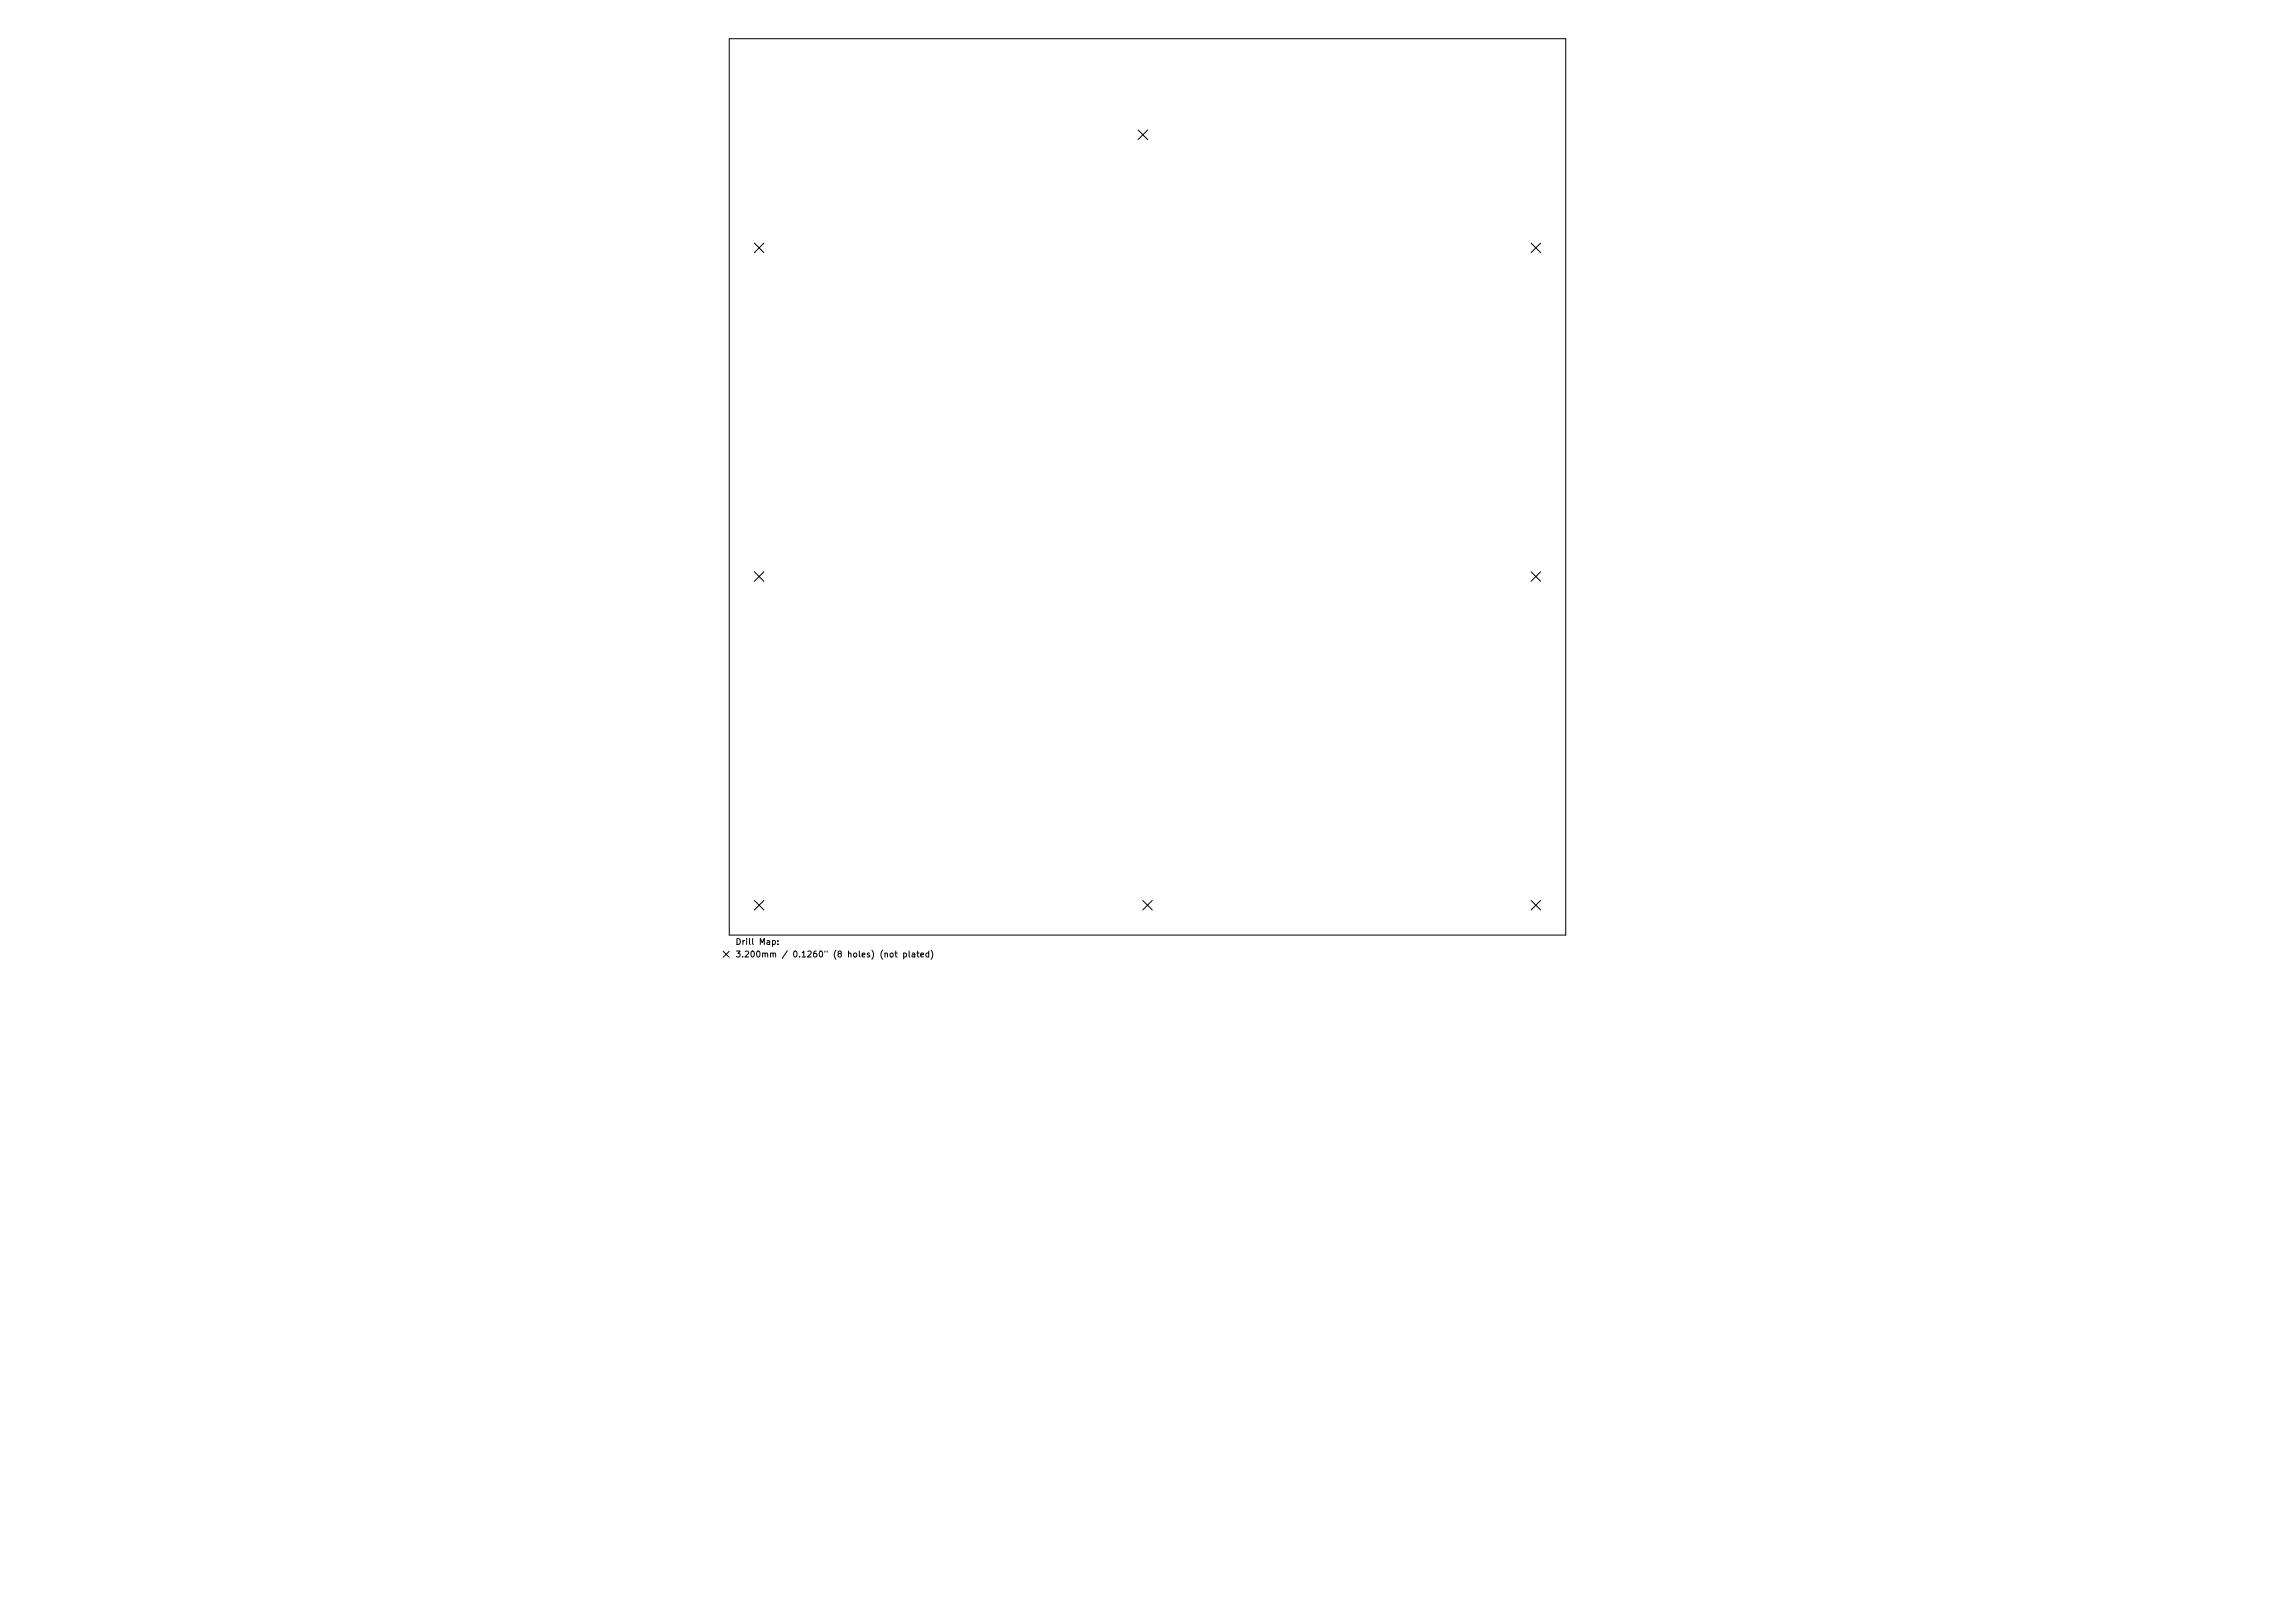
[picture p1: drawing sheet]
<svg xmlns="http://www.w3.org/2000/svg" width="297mm" height="210mm" viewBox="0 0 297 210" stroke-linecap="round" stroke-linejoin="round" font-family="sans-serif">
<defs><g id="words">
<g font-size=".8">
<text x="95.1" y="122.4">Drill Map:</text>
<text x="95.1" y="124.1">3.200mm / 0.1260&quot; (8 holes) (not plated)</text>
</g>
</g></defs>
<g fill="none" stroke="#000" stroke-width=".13">
<path d="M94.4 5h108.2v116h-108.2zM147.3 16.8l1.2 1.3M148.5 16.8l-1.2 1.3M97.6 31.5l1.3 1.2M98.9 31.5l-1.3 1.2M198.1 31.5l1.3 1.2M199.4 31.5l-1.3 1.2M97.6 74l1.3 1.2M98.9 74l-1.3 1.2M198.1 74l1.3 1.2M199.4 74l-1.3 1.2M97.6 116.5l1.3 1.2"/>
<path d="M98.9 116.5l-1.3 1.2M147.9 116.5l1.2 1.2M149.1 116.5l-1.2 1.2M198.1 116.5l1.3 1.2M199.4 116.5l-1.3 1.2M93.6 123.1l.8 .8M94.4 123.1l-.8 .8"/>
</g>
<use href="#words"/>
</svg>
